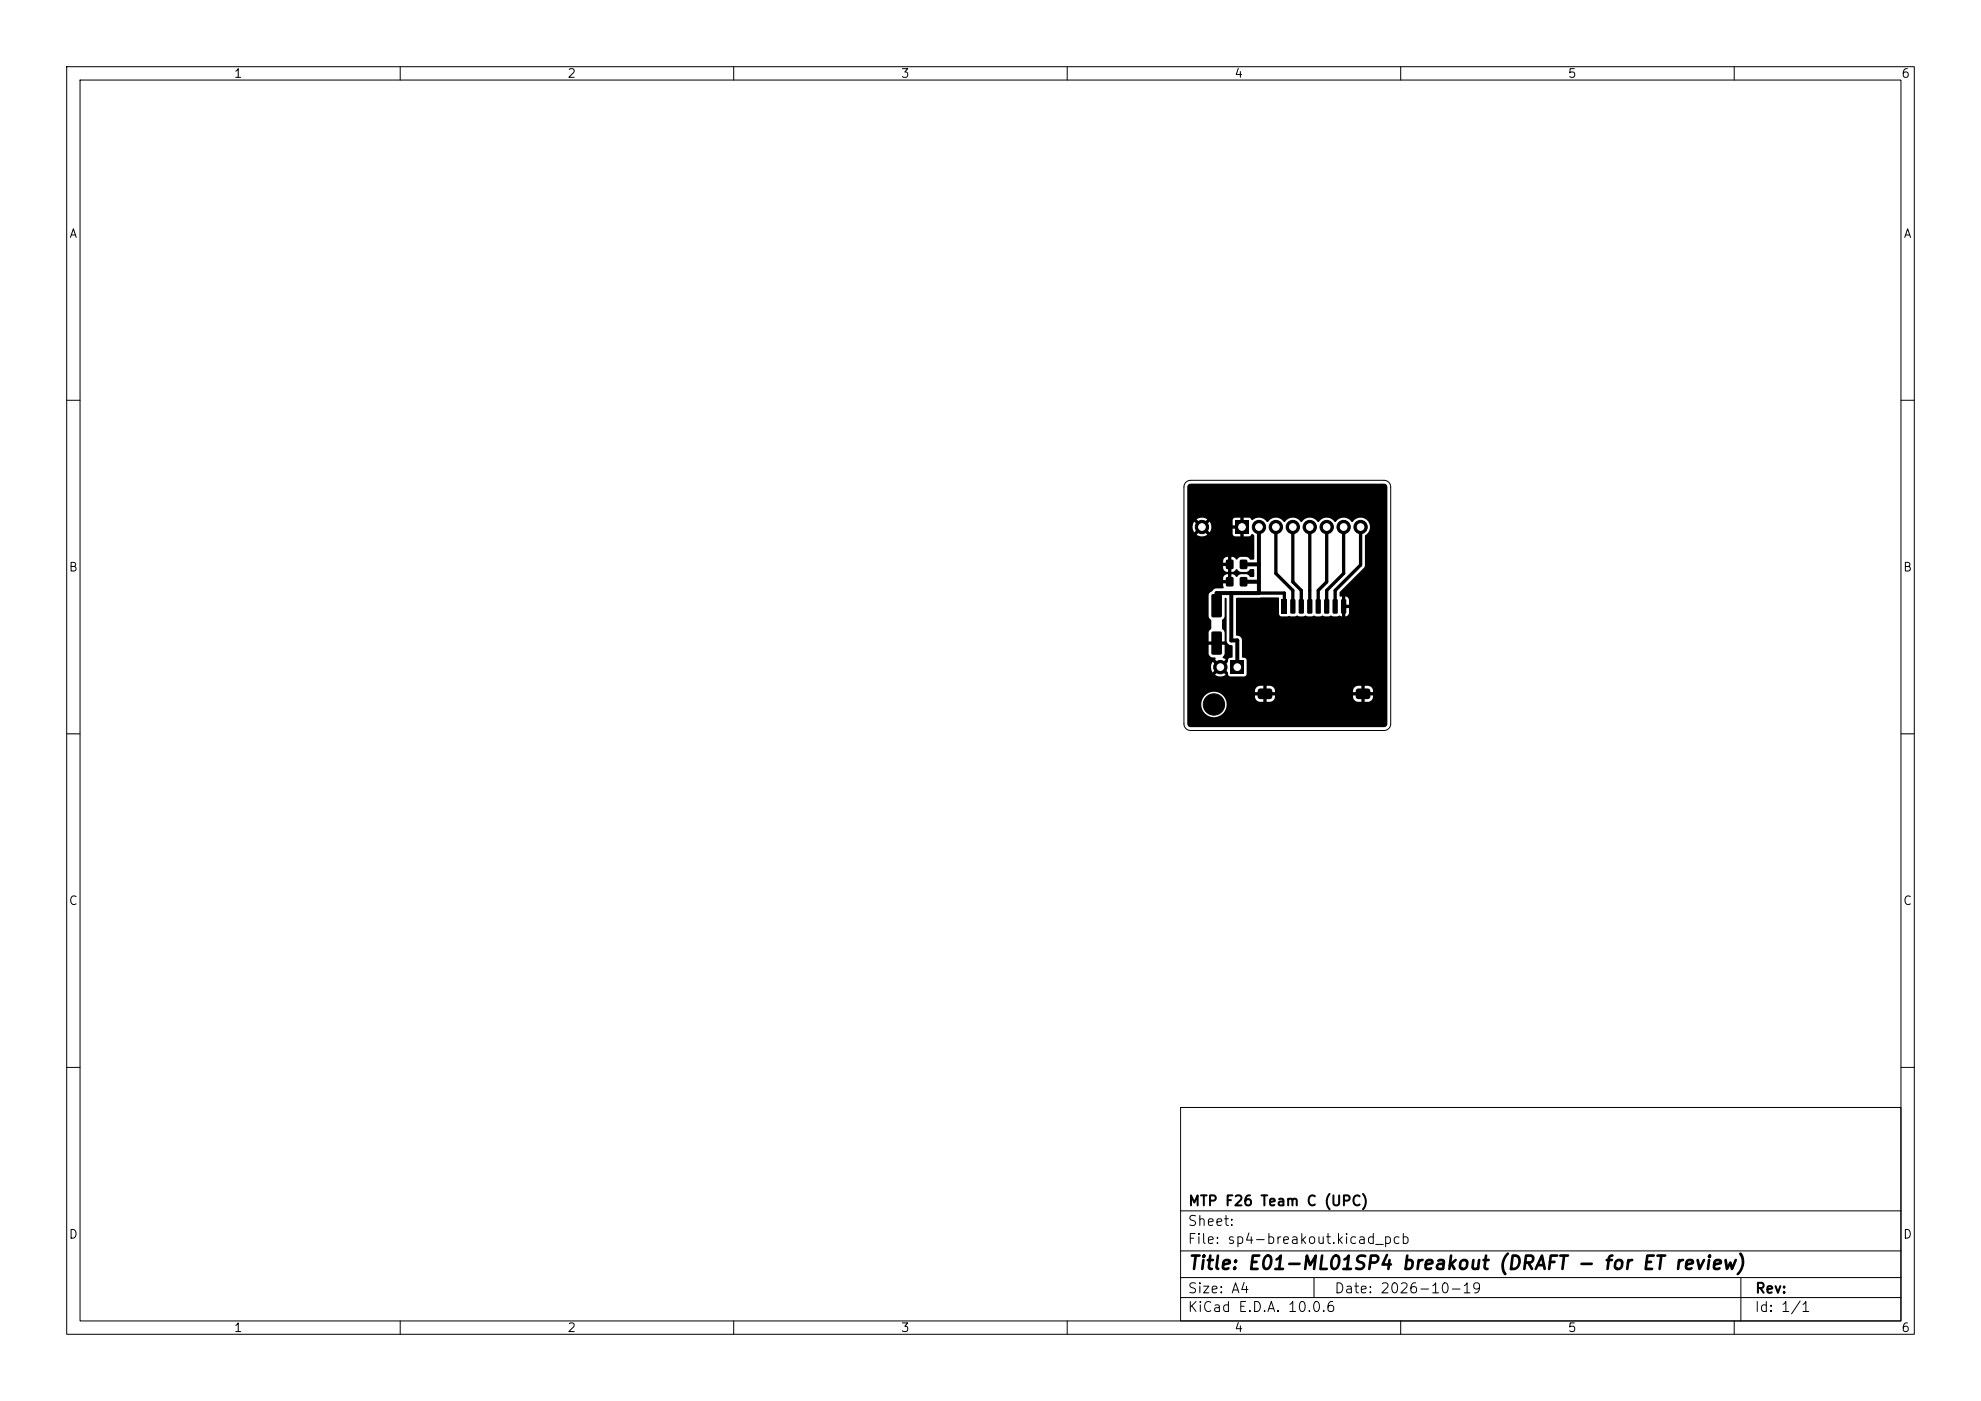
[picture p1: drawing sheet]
<svg xmlns="http://www.w3.org/2000/svg" width="297mm" height="210mm" viewBox="0 0 297 210" stroke-linecap="round" stroke-linejoin="round" font-family="sans-serif">
<defs><g id="words">
<text font-size="2" x="178" y="190.8">Title: E01-ML01SP4 breakout (DRAFT - for ET review)</text>
<g font-size="1.5">
<text x="178" y="184.1">Sheet:</text>
<text x="178" y="181.1">MTP F26 Team C (UPC)</text>
<text x="178" y="186.8">File: sp4-breakout.kicad_pcb</text>
<text x="178" y="197">KiCad E.D.A. 10.0.6</text>
<text x="178" y="194.2">Size: A4</text>
<text x="200" y="194.2">Date: 2026-10-19</text>
<text x="263" y="197">Id: 1/1</text>
<text x="263" y="194.2">Rev:</text>
</g>
<g font-size="1.3">
<text x="35" y="12">1</text>
<text x="85" y="12">2</text>
<text x="135" y="12">3</text>
<text x="185" y="12">4</text>
<text x="235" y="12">5</text>
<text x="285" y="12">6</text>
<text x="10.3" y="36">A</text>
<text x="285.3" y="36">A</text>
<text x="10.2" y="86">B</text>
<text x="285.2" y="86">B</text>
<text x="10.2" y="136">C</text>
<text x="285.2" y="136">C</text>
<text x="10.2" y="186">D</text>
<text x="285.2" y="186">D</text>
<text x="35" y="200">1</text>
<text x="85" y="200">2</text>
<text x="135" y="200">3</text>
<text x="185" y="200">4</text>
<text x="235" y="200">5</text>
<text x="285" y="200">6</text>
</g>
</g></defs>
<g fill="none" stroke="#000" stroke-width=".15">
<path d="M10 10h277v190h-277zM12 12h273v186h-273zM60 10v2M110 10v2M160 10v2M210 10v2M260 10v2M10 60h2M177.8 72.3l.3-.2 .4-.1h29a1 1 0 0 1 1 1v35.5a1 1 0 0 1-1 1h-29a1 1 0 0 1-1-1v-35.5l.1-.4zM285 60h2M10 110h2M285 110h2"/>
<path d="M10 160h2M177 166h108v32h-108zM285 160h2M60 198v2M110 198v2M160 198v2M177 194.5h108M177 191.5h108M177 187.5h108M177 181.5h108M197 191.5v3M210 198v2"/>
<path d="M260 198v2M261 191.5v6.5"/>
</g>
<g fill="#000" stroke="#000" stroke-width=".15">
<circle cx="180.2" cy="79" r="1"/>
<circle cx="188.7" cy="79" r="1"/>
<circle cx="191.3" cy="79" r="1"/>
<circle cx="193.8" cy="79" r="1"/>
<circle cx="196.4" cy="79" r="1"/>
<circle cx="198.9" cy="79" r="1"/>
<circle cx="201.4" cy="79" r="1"/>
<circle cx="204" cy="79" r="1"/>
<circle cx="183" cy="100" r="1"/>
<circle cx="182" cy="105.6" r="1.6"/>
</g>
<g fill="#000">
<path d="M178.1 72.7l.4-.2h29a.5 .5 0 0 1 .5 .5v5.9h-2.6a1.44 1.44 0 0 0-1.1-1.3 1.44 1.44 0 0 0-1.6 .7 1.54 1.54 0 0 0-2.5 0 1.54 1.54 0 0 0-2.5 0 1.54 1.54 0 0 0-2.6 0 1.54 1.54 0 0 0-2.5 0 1.54 1.54 0 0 0-2.6 0 1.61 1.61 0 0 0-2.3-.3l-.4-.4h-.8v1h-.5v-1h-.8l-.4 .3v.8h1l-.1 .2h-4.1l-.2-.7-.7 .7-.4-.4 .7-.7a1.38 1.38 0 0 0-1.6 0l.7 .7-.4 .4-.6-.7-.1 .1a1.39 1.39 0 0 0 .1 1.5l.6-.7 .4 .4-.7 .7h.1a1.39 1.39 0 0 0 1.5 0l-.7-.7 .4-.4 .7 .7 .2-.5v-.4h4.1l.1 .4h-1v.7l.2 .3 1 .1v-1h.5v1l.9-.1a.29 .29 0 0 1 .4-.2l.2 .2v3.5l-.6 .1-.2-.3-.3-.1h-.9l-.3 .1a.3 .3 0 0 1-.3 .3 .3 .3 0 0 1-.3-.3l-.5-.1v.9h-.5v-.9h-.1a.69 .69 0 0 0-.6 .9h1.2v1.3h-.5v-.9h-.7a.69 .69 0 0 0 .7 .9h.9l.4-.4 .6 .4h1l.5-.4h.4l.1 .1v1l-.1 .1h-.5l-.2-.3-.4-.1h-.8l-.6 .4-.4-.4h-.4v.9h-.5v-.9a.69 .69 0 0 0-.7 .9h1.2v.1l-.2 .1-.1 .2h-.9l.1 .7-.1 .1h-1.2l-.4 .4a.86 .86 0 0 0-.6 .6v3.2l.4 .6v1.2l-.4 .6v1.3h2.4v-1.3l-.4-.6v-1.2l.4-.6v-2.7l.2-.1 .1 .1v6.5a.92 .92 0 0 0 .9 .6l-.1 1.8a.52 .52 0 0 0-.6 .6l-.7 .7-.3-.4 .7-.7-.5-.2 .3-.6v-1.3h-2.4v1.3a.75 .75 0 0 0 1 .6l.1 .1-.1 .1 .6 .7-.3 .4-.7-.7a1.38 1.38 0 0 0 0 1.6l.7-.7 .3 .4-.6 .7a1.39 1.39 0 0 0 1.6 0l-.7-.7 .3-.4 .7 .7v.3l.3 .3h2.1l.4-.3v-2.2l-.2-.2-.4-.1-.1-.1v-2.6a.89 .89 0 0 0-.9-.7l.1-5.6h6.2l.2 .1v2.5l.3 .2 1.1-.1 .9 .1a.59 .59 0 0 1 .8 0h.5a.59 .59 0 0 1 .7 0h.6a.59 .59 0 0 1 .7 0h.5a.59 .59 0 0 1 .8 0h.5a.59 .59 0 0 1 .7 0h.6a.58 .58 0 0 1 .7 0v-3h-.4v-.6l3.8-3.8v-4.7a2.06 2.06 0 0 0 .8-1.4h2.6v11.1h-5.8l-.1-.4-.4-.2v1.3h.5v-.7h5.8v1.8h-5.8v-.7h-.5v1.3l.4-.2 .1-.4h5.8v11.8h-2.1l-.2-.5-.3-.2-.8-.1v1h-.5v-1a.92 .92 0 0 0-1.2 .8h-11.7l-.2-.5-.3-.2-.8-.1v1h-.5v-1a.92 .92 0 0 0-1.2 1h3v-.2h11.7v.2h3v-.2h2.1v.8h-2.1v-.2h-1.3v1h-.5v-1h-1.2v.2h-11.7v-.2h-1.3v1h-.5v-1h-1.2v.2a.92 .92 0 0 0 1.2 .8l1.3-.1 .3-.2 .2-.5h11.7a.92 .92 0 0 0 1.2 .8l1.3-.1 .3-.2 .2-.5h2.1v1.1h-24.1a1.9 1.9 0 0 0-2.9-1.5 1.9 1.9 0 0 0 0 3.2 1.9 1.9 0 0 0 2.9-1.5v-.2h24.1v3.1l-.2 .3-.3 .1h-29a.5 .5 0 0 1-.5-.5v-35.5zM181.7 89.1h1.3l.2 .1v3.1l-.2 .2-1.1 .1-.3-.2zM181.7 94.7h1.3l.2 .1v3.1l-.2 .2-1.1 .1-.3-.2zM183.9 83.9h1v1.4h-1zM183.9 86.5h1v1.4h-1zM185.2 78h2v2h-2zM184.5 99h2v2h-2zM185.9 83.9h1.1v1.4h-1.1zM185.9 86.5h1.1v1.4h-1.1zM192.2 89.8h.8v2.2h-.8zM193.5 89.9l.5-.1 .2 .1v1.9l-.1 .2h-.5l-.2-.1zM194.8 89.9l.5-.1 .2 .1v1.9l-.1 .2h-.5l-.2-.1z"/>
<path d="M196 89.9l.6-.1 .2 .1v1.9l-.2 .2h-.4l-.2-.1zM197.3 89.9l.5-.1 .2 .1v1.9l-.1 .2h-.5l-.1-.1zM198.6 89.9l.5-.1 .2 .1v1.9l-.1 .2h-.5l-.2-.1zM199.8 89.9l.6-.1 .2 .1v1.9l-.1 .2h-.5l-.2-.1zM201.1 89.9l.5-.1 .2 .1v1.9l-.1 .2h-.5l-.1-.1zM188.7 103.3l.3-.1 1.6 .1 .2 .3-.1 1-.3 .2-1.7-.1-.1-.3v-.8zM203.3 103.4l.4-.2 1.6 .1 .2 .3-.1 1-.3 .2-1.7-.1-.1-.3z"/>
</g>
<path d="M191.3 79v7l2.5 2.5v2.4M193.8 79v8.2l1.3 1.3v2.4M196.4 79v11.9M198.9 79v8.2l-1.3 1.3v2.4M201.4 79v7l-2.5 2.5v2.4M204 79v5.7l-3.8 3.8v2.4M188.7 88.9h3.9v2" fill="none" stroke="#000" stroke-width=".5"/>
<path d="M188.7 79v9.9h-6.3v1.9M184.6 88.9v7.1h.9v4M186.4 87.2h2.3M186.4 84.6h2.3" fill="none" stroke="#000" stroke-width=".6"/>
<g fill="#fff" stroke="#fff" stroke-width=".15">
<circle cx="180.2" cy="79" r=".5"/>
<circle cx="185.5" cy="100" r=".5"/>
<circle cx="183" cy="100" r=".5"/>
<circle cx="186.2" cy="79" r=".5"/>
<circle cx="188.7" cy="79" r=".5"/>
<circle cx="191.3" cy="79" r=".5"/>
<circle cx="193.8" cy="79" r=".5"/>
<circle cx="196.4" cy="79" r=".5"/>
<circle cx="198.9" cy="79" r=".5"/>
<circle cx="201.4" cy="79" r=".5"/>
<circle cx="204" cy="79" r=".5"/>
</g>
<use href="#words"/>
</svg>
